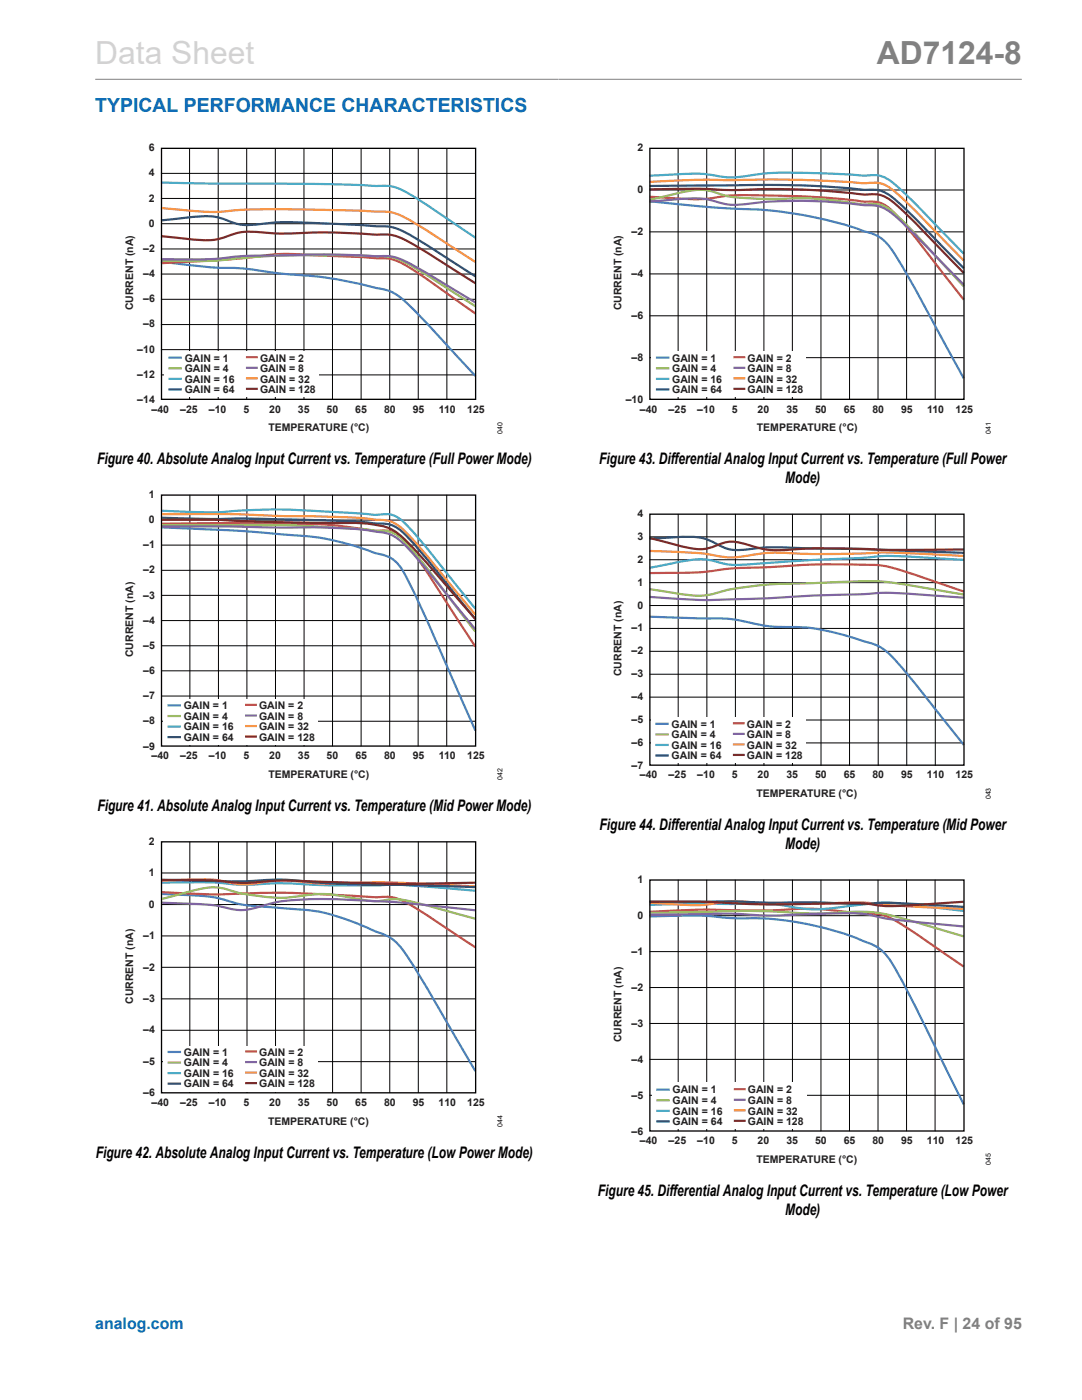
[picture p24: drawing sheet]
<svg xmlns="http://www.w3.org/2000/svg" width="216mm" height="279mm" viewBox="0 0 216 279" stroke-linecap="round" stroke-linejoin="round" font-family="sans-serif">
<defs><g id="words">
<text font-size="6.3" fill="#d3d3d3" x="19" y="12.7">Data Sheet</text>
<text font-size="6.3" fill="#808080" x="175" y="12.7">AD7124-8</text>
<text font-size="3.9" fill="#0067b8" x="19" y="22.3">TYPICAL PERFORMANCE CHARACTERISTICS</text>
<g font-size="3.2">
<text x="19.4" y="92.7">Figure 40. Absolute Analog Input Current vs. Temperature (Full Power Mode)</text>
<text x="119.6" y="92.7">Figure 43. Differential Analog Input Current vs. Temperature (Full Power</text>
<text x="156.7" y="96.5">Mode)</text>
<text x="19.4" y="161.9">Figure 41. Absolute Analog Input Current vs. Temperature (Mid Power Mode)</text>
<text x="119.6" y="165.7">Figure 44. Differential Analog Input Current vs. Temperature (Mid Power</text>
<text x="156.7" y="169.5">Mode)</text>
<text x="19.1" y="231.1">Figure 42. Absolute Analog Input Current vs. Temperature (Low Power Mode)</text>
<text x="119.3" y="238.7">Figure 45. Differential Analog Input Current vs. Temperature (Low Power</text>
<text x="156.7" y="242.5">Mode)</text>
</g>
<text font-size="3.2" fill="#0067b8" x="19" y="265.3">analog.com</text>
<text font-size="3.2" fill="#808080" x="180.1" y="265.3">Rev. F | 24 of 95</text>
<g font-size="2.1" fill="#231f20">
<text x="29.7" y="35.2">4</text>
<text x="29.7" y="30.2">6</text>
<text x="127.2" y="30.2">2</text>
<text x="29.7" y="40.2">2</text>
<text x="127.2" y="38.6">0</text>
<text x="29.7" y="45.3">0</text>
<text x="126" y="46.9">–2</text>
<text x="28.6" y="50.3">–2</text>
<text x="28.6" y="55.3">–4</text>
<text x="126" y="55.3">–4</text>
<text x="26.6" y="62" transform="rotate(-90 26.6 62)">CURRENT (nA)</text>
<text x="28.6" y="65.3">–8</text>
<text x="28.6" y="60.3">–6</text>
<text x="124" y="62" transform="rotate(-90 124 62)">CURRENT (nA)</text>
<text x="126" y="63.7">–6</text>
<text x="27.4" y="70.4">–10</text>
<text x="27.4" y="75.4">–12</text>
<text x="36.9" y="72.1">GAIN = 1</text>
<text x="36.9" y="74.2">GAIN = 4</text>
<text x="36.9" y="76.3">GAIN = 16</text>
<text x="51.9" y="72.1">GAIN = 2</text>
<text x="51.9" y="74.2">GAIN = 8</text>
<text x="51.9" y="76.3">GAIN = 32</text>
<text x="126" y="72">–8</text>
<text x="134.1" y="72.1">GAIN = 1</text>
<text x="134.1" y="74.2">GAIN = 4</text>
<text x="134.1" y="76.3">GAIN = 16</text>
<text x="149.2" y="72.1">GAIN = 2</text>
<text x="149.2" y="74.2">GAIN = 8</text>
<text x="149.2" y="76.3">GAIN = 32</text>
<text x="27.4" y="80.4">–14</text>
<text x="30.2" y="82.3">–40</text>
<text x="36" y="82.3">–25</text>
<text x="36.9" y="78.4">GAIN = 64</text>
<text x="41.7" y="82.3">–10</text>
<text x="48.6" y="82.3">5</text>
<text x="51.9" y="78.4">GAIN = 128</text>
<text x="53.7" y="82.3">20</text>
<text x="59.5" y="82.3">35</text>
<text x="65.2" y="82.3">50</text>
<text x="70.9" y="82.3">65</text>
<text x="76.6" y="82.3">80</text>
<text x="82.4" y="82.3">95</text>
<text x="87.6" y="82.3">110</text>
<text x="93.2" y="82.3">125</text>
<text x="124.8" y="80.4">–10</text>
<text x="127.7" y="82.3">–40</text>
<text x="133.4" y="82.3">–25</text>
<text x="134.1" y="78.4">GAIN = 64</text>
<text x="139.1" y="82.3">–10</text>
<text x="146" y="82.3">5</text>
<text x="149.2" y="78.4">GAIN = 128</text>
<text x="151.2" y="82.3">20</text>
<text x="156.9" y="82.3">35</text>
<text x="162.6" y="82.3">50</text>
<text x="168.4" y="82.3">65</text>
<text x="174.1" y="82.3">80</text>
<text x="179.8" y="82.3">95</text>
<text x="185" y="82.3">110</text>
<text x="190.7" y="82.3">125</text>
<text x="53.6" y="86.1">TEMPERATURE (°C)</text>
<text x="151" y="86.1">TEMPERATURE (°C)</text>
<text x="29.7" y="99.4">1</text>
<text x="29.7" y="104.4">0</text>
<text x="127.2" y="107.8">3</text>
<text x="127.2" y="103.2">4</text>
<text x="28.6" y="109.4">–1</text>
<text x="127.2" y="112.3">2</text>
<text x="28.6" y="119.5">–3</text>
<text x="28.6" y="114.5">–2</text>
<text x="127.2" y="116.9">1</text>
<text x="28.6" y="124.5">–4</text>
<text x="127.2" y="121.5">0</text>
<text x="26.6" y="131.2" transform="rotate(-90 26.6 131.2)">CURRENT (nA)</text>
<text x="28.6" y="129.5">–5</text>
<text x="126" y="130.6">–2</text>
<text x="126" y="126">–1</text>
<text x="28.6" y="134.5">–6</text>
<text x="124" y="135" transform="rotate(-90 124 135)">CURRENT (nA)</text>
<text x="126" y="135.2">–3</text>
<text x="28.6" y="139.6">–7</text>
<text x="36.7" y="141.5">GAIN = 1</text>
<text x="36.7" y="143.6">GAIN = 4</text>
<text x="51.7" y="141.5">GAIN = 2</text>
<text x="51.7" y="143.6">GAIN = 8</text>
<text x="126" y="139.7">–4</text>
<text x="28.6" y="149.6">–9</text>
<text x="28.6" y="144.6">–8</text>
<text x="36.7" y="145.7">GAIN = 16</text>
<text x="36.7" y="147.8">GAIN = 64</text>
<text x="51.7" y="145.7">GAIN = 32</text>
<text x="51.7" y="147.8">GAIN = 128</text>
<text x="126" y="148.8">–6</text>
<text x="126" y="144.3">–5</text>
<text x="134" y="145.2">GAIN = 1</text>
<text x="134" y="147.3">GAIN = 4</text>
<text x="134" y="149.4">GAIN = 16</text>
<text x="149" y="145.2">GAIN = 2</text>
<text x="149" y="147.3">GAIN = 8</text>
<text x="149" y="149.4">GAIN = 32</text>
<text x="30.2" y="151.5">–40</text>
<text x="36" y="151.5">–25</text>
<text x="41.7" y="151.5">–10</text>
<text x="48.6" y="151.5">5</text>
<text x="53.6" y="155.3">TEMPERATURE (°C)</text>
<text x="53.7" y="151.5">20</text>
<text x="59.5" y="151.5">35</text>
<text x="65.2" y="151.5">50</text>
<text x="70.9" y="151.5">65</text>
<text x="76.6" y="151.5">80</text>
<text x="82.4" y="151.5">95</text>
<text x="87.6" y="151.5">110</text>
<text x="93.2" y="151.5">125</text>
<text x="126" y="153.4">–7</text>
<text x="127.7" y="155.3">–40</text>
<text x="133.4" y="155.3">–25</text>
<text x="134" y="151.5">GAIN = 64</text>
<text x="139.1" y="155.3">–10</text>
<text x="146" y="155.3">5</text>
<text x="149" y="151.5">GAIN = 128</text>
<text x="151.2" y="155.3">20</text>
<text x="156.9" y="155.3">35</text>
<text x="162.6" y="155.3">50</text>
<text x="168.4" y="155.3">65</text>
<text x="174.1" y="155.3">80</text>
<text x="179.8" y="155.3">95</text>
<text x="184.9" y="155.3">110</text>
<text x="190.7" y="155.3">125</text>
<text x="150.9" y="159.1">TEMPERATURE (°C)</text>
<text x="29.7" y="168.6">2</text>
<text x="29.7" y="174.9">1</text>
<text x="127.2" y="176.2">1</text>
<text x="29.7" y="181.1">0</text>
<text x="127.2" y="183.4">0</text>
<text x="28.6" y="187.4">–1</text>
<text x="126" y="190.6">–1</text>
<text x="28.6" y="193.7">–2</text>
<text x="126" y="197.7">–2</text>
<text x="26.6" y="200.4" transform="rotate(-90 26.6 200.4)">CURRENT (nA)</text>
<text x="28.6" y="200">–3</text>
<text x="28.6" y="206.2">–4</text>
<text x="124" y="208" transform="rotate(-90 124 208)">CURRENT (nA)</text>
<text x="126" y="204.9">–3</text>
<text x="28.6" y="212.5">–5</text>
<text x="36.7" y="210.7">GAIN = 1</text>
<text x="36.7" y="212.8">GAIN = 4</text>
<text x="36.7" y="214.9">GAIN = 16</text>
<text x="51.7" y="210.7">GAIN = 2</text>
<text x="51.7" y="212.8">GAIN = 8</text>
<text x="51.7" y="214.9">GAIN = 32</text>
<text x="126" y="212.1">–4</text>
<text x="28.6" y="218.8">–6</text>
<text x="30.2" y="220.7">–40</text>
<text x="36" y="220.7">–25</text>
<text x="36.7" y="217">GAIN = 64</text>
<text x="41.7" y="220.7">–10</text>
<text x="48.6" y="220.7">5</text>
<text x="51.7" y="217">GAIN = 128</text>
<text x="53.7" y="220.7">20</text>
<text x="59.5" y="220.7">35</text>
<text x="65.2" y="220.7">50</text>
<text x="70.9" y="220.7">65</text>
<text x="76.6" y="220.7">80</text>
<text x="82.4" y="220.7">95</text>
<text x="87.5" y="220.7">110</text>
<text x="93.2" y="220.7">125</text>
<text x="126" y="219.3">–5</text>
<text x="134.2" y="218.2">GAIN = 1</text>
<text x="134.2" y="220.3">GAIN = 4</text>
<text x="149.2" y="218.2">GAIN = 2</text>
<text x="149.2" y="220.3">GAIN = 8</text>
<text x="53.5" y="224.5">TEMPERATURE (°C)</text>
<text x="126" y="226.4">–6</text>
<text x="134.2" y="222.4">GAIN = 16</text>
<text x="134.2" y="224.5">GAIN = 64</text>
<text x="149.2" y="222.4">GAIN = 32</text>
<text x="149.2" y="224.5">GAIN = 128</text>
<text x="127.7" y="228.4">–40</text>
<text x="133.4" y="228.4">–25</text>
<text x="139.1" y="228.4">–10</text>
<text x="146" y="228.4">5</text>
<text x="150.9" y="232.1">TEMPERATURE (°C)</text>
<text x="151.2" y="228.3">20</text>
<text x="156.9" y="228.4">35</text>
<text x="162.6" y="228.4">50</text>
<text x="168.4" y="228.4">65</text>
<text x="174.1" y="228.4">80</text>
<text x="179.8" y="228.3">95</text>
<text x="184.9" y="228.3">110</text>
<text x="190.7" y="228.4">125</text>
</g>
<g font-size="1.4">
<text x="100.2" y="86.5" transform="rotate(-90 100.2 86.5)">040</text>
<text x="197.7" y="86.5" transform="rotate(-90 197.7 86.5)">041</text>
<text x="100.2" y="155.7" transform="rotate(-90 100.2 155.7)">042</text>
<text x="197.7" y="159.5" transform="rotate(-90 197.7 159.5)">043</text>
<text x="100.2" y="224.9" transform="rotate(-90 100.2 224.9)">044</text>
<text x="197.7" y="232.5" transform="rotate(-90 197.7 232.5)">045</text>
</g>
</g></defs>
<path d="M19 15.8h184.9" fill="none" stroke="#808080" stroke-width=".2"/>
<g fill="none" stroke="#000" stroke-width=".2">
<path d="M32.1 39.6h62.8M32.1 34.6h62.8M37.8 29.6v50.2M43.5 29.6v50.2M49.2 29.6v50.2M54.9 29.6v50.2M60.7 29.6v50.2M66.3 29.6v50.2M72.1 29.6v50.2M77.8 29.6v50.2M83.5 29.6v50.2M89.2 29.6v50.2"/>
<path d="M32.1 59.7h62.8M32.1 54.7h62.8M32.1 49.7h62.8M32.1 44.6h62.8M32.1 74.8h62.8M32.1 69.8h62.8M32.1 64.8h62.8"/>
</g>
<path d="M32.1 52.2a114.1 114.1 0 0 0 16.4 1.4 151.7 151.7 0 0 0 15.3 1.6 117.3 117.3 0 0 1 14 2.9 20.2 20.2 0 0 1 6.1 5.1l11 11.8" fill="none" stroke="#4e80bd" stroke-width=".44"/>
<path d="M32.1 52.5l6.2-.3a160.6 160.6 0 0 0 16.9-1.5h3.7l16.2 .8a9.8 9.8 0 0 1 7.1 2.2l12.7 8.9" fill="none" stroke="#c0514e" stroke-width=".44"/>
<path d="M32.1 52a90 90 0 0 0 15.5-.5 255.8 255.8 0 0 1 28.2-.4 10.3 10.3 0 0 1 6.4 2l12.7 8" fill="none" stroke="#9bba5a" stroke-width=".44"/>
<path d="M32.1 51.7a101.9 101.9 0 0 0 17.2-.6l5.9-.1a185 185 0 0 1 20.6 .1 9.7 9.7 0 0 1 6.4 1.7l12.7 7.6" fill="none" stroke="#8065a2" stroke-width=".44"/>
<path d="M32.1 36.4l10.9 .2 20.8 .1 11.3 .4a9.5 9.5 0 0 1 7.1 1.9l12.7 8.4" fill="none" stroke="#4aabc5" stroke-width=".44"/>
<path d="M32.1 41.5l5.2 .5a41 41 0 0 0 11.2-.1l10.4-.1 15.4 .4a11.6 11.6 0 0 1 7 1.5l4.1 2.4 9.5 6.2" fill="none" stroke="#f79648" stroke-width=".44"/>
<path d="M32.1 44l3.1-.3a32.9 32.9 0 0 1 7.8-.4l1.6 .4a11.6 11.6 0 0 0 8 1 82.9 82.9 0 0 1 14.1 0l7.6 .4a12 12 0 0 1 7 1.5l4.1 2.4 9.5 6.2" fill="none" stroke="#2d4e76" stroke-width=".44"/>
<path d="M32.1 47.1l3.1 .3a34.4 34.4 0 0 0 7.8 .4l1.6-.4a13.1 13.1 0 0 1 8-1 78.8 78.8 0 0 0 11.2 0l4.9 .1 6.4 .3a9.9 9.9 0 0 1 7.1 1.8l12.7 7.9" fill="none" stroke="#782c2b" stroke-width=".44"/>
<path d="M32.2 29.6h62.7v50.1h-62.7z" fill="none" stroke="#000" stroke-width=".26"/>
<path d="M32.8 70.1h30.8v9.1h-30.8z" fill-rule="evenodd" fill="#fff"/>
<path d="M33.6 71.4h2.7M32.2 105.2l15.5 .7 8.4 .7a53.6 53.6 0 0 1 18.8 3.8 7.1 7.1 0 0 1 6.1 4.6 736.1 736.1 0 0 1 13.8 30.8" fill="none" stroke="#4e80bd" stroke-width=".44"/>
<path d="M49.1 71.3h2.3M32.2 104.5l14-.1 7.3 .1a127.9 127.9 0 0 1 16.1 .7l1.9 .2a16.6 16.6 0 0 0 6 .5 5.1 5.1 0 0 1 3.6 2.5l4.1 5.8 9.6 14.9" fill="none" stroke="#c0514e" stroke-width=".44"/>
<path d="M33.6 73.5h2.7M32.2 104.8h15.5a330 330 0 0 1 29.8 1.2 8.3 8.3 0 0 1 4.4 3.4l3.7 4.5 9.2 12.2" fill="none" stroke="#9bba5a" stroke-width=".44"/>
<path d="M49.1 73.4h2.3M32.2 105.1h14l9 .2a132.3 132.3 0 0 1 19.1 .7 8.7 8.7 0 0 1 6.1 2.4l4.2 4.6 10.2 12.6" fill="none" stroke="#8065a2" stroke-width=".44"/>
<path d="M33.6 75.6h2.7M32.2 101.9a93.8 93.8 0 0 0 17.1-.1 207 207 0 0 1 25 .9h1.3a5.3 5.3 0 0 1 5.5 2.1l4.5 5.1 9.2 11.6" fill="none" stroke="#4aabc5" stroke-width=".44"/>
<path d="M49.1 75.5h2.3M32.2 102.6h14l12.7 .4a148.9 148.9 0 0 1 18.6 .9 9.1 9.1 0 0 1 4.4 3.3l3.7 4.2 9.2 11.3" fill="none" stroke="#f79648" stroke-width=".44"/>
<path d="M33.6 77.7h2.7M32.2 103.3h1a226.4 226.4 0 0 0 16.9 .2l9.8 .2a201.5 201.5 0 0 1 17.6 .9 8.5 8.5 0 0 1 4.4 3.2l3.7 4.3 9.2 11.4" fill="none" stroke="#2d4e76" stroke-width=".44"/>
<path d="M49.1 77.6h2.3M32.2 103.7a216.1 216.1 0 0 1 19.6 .4l15 .3a29.1 29.1 0 0 1 11.1 1.1 22.3 22.3 0 0 1 6 5.5l10.9 12.5" fill="none" stroke="#782c2b" stroke-width=".44"/>
<g fill="none" stroke="#000" stroke-width=".2">
<path d="M37.9 98.8v50.1M43.6 98.8v50.1M49.3 98.8v50.1M55 98.8v50.1M60.7 98.8v50.1M66.4 98.8v50.1M72.1 98.8v50.1M77.8 98.8v50.1M83.4 98.8v50.1M89.1 98.8v50.1M32.2 118.8h62.6M32.2 113.8h62.6"/>
<path d="M32.2 108.8h62.6M32.2 103.8h62.6M32.2 138.9h62.6M32.2 133.9h62.6M32.2 128.9h62.6M32.2 123.8h62.6M32.2 143.9h62.6"/>
</g>
<path d="M32.6 139.5h30.8v9.1h-30.8z" fill-rule="evenodd" fill="#fff"/>
<path d="M33.4 140.8h2.7M32.2 178.4l4.1 .2a32.1 32.1 0 0 1 11.4 1.8l2.4 .4 6.9 .5a40.6 40.6 0 0 1 18 4.6 9.5 9.5 0 0 1 6.1 4.7l4.1 6.6 9.7 16.6" fill="none" stroke="#4e80bd" stroke-width=".44"/>
<path d="M48.9 140.7h2.4M32.2 178a147.3 147.3 0 0 0 21.3 .2l6.4 .1 15.2 .8a9.1 9.1 0 0 1 7.1 1.7l12.7 8.3" fill="none" stroke="#c0514e" stroke-width=".44"/>
<path d="M33.4 142.9h2.7M32.2 179.4l2-.5a37 37 0 0 1 8.8-1.8l.9 .1a42.5 42.5 0 0 0 14.1 1.9 27.7 27.7 0 0 1 10.8-.2 28.1 28.1 0 0 0 7 .9 11.9 11.9 0 0 1 6.5 .2l12.6 3.4" fill="none" stroke="#9bba5a" stroke-width=".44"/>
<path d="M48.9 142.8h2.4M32.2 180.1l5.1 .2a34.8 34.8 0 0 1 9.6 1.2 14.9 14.9 0 0 0 6.6-1 47.2 47.2 0 0 1 11.4-1.1l6.8 .3a244.1 244.1 0 0 1 23.2 2" fill="none" stroke="#8065a2" stroke-width=".44"/>
<path d="M33.4 145h2.7M32.2 176.1a105.5 105.5 0 0 1 16.3 .5h.8a76.3 76.3 0 0 1 14.5 0l7 .1a117.2 117.2 0 0 1 15 .3l9.1 .8" fill="none" stroke="#4aabc5" stroke-width=".44"/>
<path d="M48.9 144.9h2.4M32.2 175.8l4.1-.2a28.8 28.8 0 0 1 10.6 .8 19.6 19.6 0 0 0 6.6-.5 34 34 0 0 1 9.3 .4l3 .1a167.6 167.6 0 0 1 23.9 .2l5.2 .3" fill="none" stroke="#f79648" stroke-width=".44"/>
<path d="M33.4 147.1h2.7M32.2 175.6l6.2 .1a134.6 134.6 0 0 0 16.8-.2l1.8 .1a229.3 229.3 0 0 0 25.3 1l12.6 .4" fill="none" stroke="#2d4e76" stroke-width=".44"/>
<path d="M48.9 147h2.4M32.2 175.6a119.5 119.5 0 0 1 16.3 .6h.8a89.1 89.1 0 0 1 16.5-.2l13.6 .4 15.5-.2" fill="none" stroke="#782c2b" stroke-width=".44"/>
<path d="M32.2 98.8h62.7v50.1h-62.7z" fill="none" stroke="#000" stroke-width=".26"/>
<g fill="none" stroke="#000" stroke-width=".2">
<path d="M32.2 174.2h62.7M37.9 168v50.1M43.6 168v50.1M49.3 168v50.1M55 168v50.1M60.7 168v50.1M66.4 168v50.1M72.1 168v50.1M77.8 168v50.1M83.5 168v50.1M89.2 168v50.1M32.2 199.3h62.7"/>
<path d="M32.2 193h62.7M32.2 186.8h62.7M32.2 180.5h62.7M32.2 211.9h62.7M32.2 205.6h62.7"/>
</g>
<path d="M32.6 208.7h30.8v9.1h-30.8z" fill-rule="evenodd" fill="#fff"/>
<path d="M129.6 40.2l14 1.3a133.1 133.1 0 0 1 14.8 1.1 79 79 0 0 1 16.6 4.4 11.3 11.3 0 0 1 4.2 4.8l4 7 9.1 16.7M33.4 209.9h2.7" fill="none" stroke="#4e80bd" stroke-width=".44"/>
<path d="M129.6 39.3l4.1 .2a34.8 34.8 0 0 0 11.4-.4l6.7-.1a181.5 181.5 0 0 1 21.2 1.3 5.8 5.8 0 0 1 5.6 2.4l3.5 4 10.2 13.1M48.9 209.8h2.4" fill="none" stroke="#c0514e" stroke-width=".44"/>
<path d="M129.6 39.9l2.1-.5a37 37 0 0 1 8.8-1.5l.8 .1a23.4 23.4 0 0 0 7.1 1.5 136.5 136.5 0 0 0 12.9 .1l5.9 .5a31.9 31.9 0 0 0 7.1 .6 5.7 5.7 0 0 1 4.3 2l3.8 3.7 9.9 10.8M33.4 212.1h2.7" fill="none" stroke="#9bba5a" stroke-width=".44"/>
<path d="M129.6 40.2l3.1-.2a27.9 27.9 0 0 1 9.4 0 13.9 13.9 0 0 0 7.9 .6 101 101 0 0 1 23.2 .4 6.7 6.7 0 0 1 5.4 2.1l3.8 3.6 9.9 10.1M48.9 212h2.4" fill="none" stroke="#8065a2" stroke-width=".44"/>
<path d="M129.6 35.1l4.1-.2a35.8 35.8 0 0 1 11.4 .5 45.1 45.1 0 0 0 7.6-.8 202.8 202.8 0 0 1 20.4 .4 6 6 0 0 1 5.5 1.9l3.8 3.5 9.9 10.2M33.4 214.2h2.7" fill="none" stroke="#4aabc5" stroke-width=".44"/>
<path d="M129.6 36.3a173.7 173.7 0 0 1 17.9-.4l9.8-.1 10.9 .5a31.1 31.1 0 0 0 6.7 .2 7.7 7.7 0 0 1 4.6 2.5l4 3.9 8.8 9.1M48.9 214.1h2.4" fill="none" stroke="#f79648" stroke-width=".44"/>
<path d="M129.6 37.1l21.3-.2a199.5 199.5 0 0 1 22.3 1 6.3 6.3 0 0 1 5.4 2l3.8 3.5 9.9 10.1M33.4 216.3h2.7" fill="none" stroke="#2d4e76" stroke-width=".44"/>
<path d="M129.6 37.8a189.8 189.8 0 0 1 17.1 .1 146.6 146.6 0 0 1 25.8 .9 6.8 6.8 0 0 1 6.1 1.9l3.8 3.6 9.9 10.2M48.9 216.2h2.4" fill="none" stroke="#782c2b" stroke-width=".44"/>
<path d="M32.2 168h62.7v50.1h-62.7z" fill="none" stroke="#000" stroke-width=".26"/>
<g fill="none" stroke="#000" stroke-width=".2">
<path d="M129.6 37.9h62.7M135.3 29.6v50.1M141 29.6v50.1M146.7 29.6v50.1M152.4 29.6v50.1M158.1 29.6v50.1M163.8 29.6v50.1M169.5 29.6v50.1M175.2 29.6v50.1M180.9 29.6v50.1M186.6 29.6v50.1M129.6 54.7h62.7"/>
<path d="M129.6 46.3h62.7M129.6 71.4h62.7M129.6 63h62.7"/>
</g>
<path d="M130 70.1h30.8v9.1h-30.8z" fill-rule="evenodd" fill="#fff"/>
<path d="M130.9 71.4h2.7M129.6 123.1l11.7 .3a28.7 28.7 0 0 1 9.6 1.1 43 43 0 0 0 9.4 .7 61.8 61.8 0 0 1 15.3 3.9 30.3 30.3 0 0 1 6.5 6.7l10.2 12.9" fill="none" stroke="#4e80bd" stroke-width=".44"/>
<path d="M146.4 71.3h2.3M129.6 114.4a83.3 83.3 0 0 0 15.5-.9l7.6-.3a166.2 166.2 0 0 1 23.3-.3 131.3 131.3 0 0 1 15.1 4.7l1.2 .5" fill="none" stroke="#c0514e" stroke-width=".44"/>
<path d="M130.9 73.5h2.7M129.6 117.6l3.1 .5a24.1 24.1 0 0 0 9.4 .5 59.7 59.7 0 0 1 16.2-2.1l4-.1a129.5 129.5 0 0 1 14.6-.3l15.4 2.6" fill="none" stroke="#9bba5a" stroke-width=".44"/>
<path d="M146.4 73.4h2.3M129.6 119.1a122.5 122.5 0 0 0 20.5 .4l12.2-.6 11-.4a73.3 73.3 0 0 1 13.9 .4l5.1 .4" fill="none" stroke="#8065a2" stroke-width=".44"/>
<path d="M130.9 75.6h2.7M192.3 111.7l-10.2-.6a51.2 51.2 0 0 0-11.1 .3l-8.7 .3-10.5 .7a22.9 22.9 0 0 1-8.2-.1 12.8 12.8 0 0 0-7.8-.2l-6.2 1.2" fill="none" stroke="#4aabc5" stroke-width=".44"/>
<path d="M146.4 75.5h2.3M129.6 110a86 86 0 0 1 15.5 1.2 42.2 42.2 0 0 0 7.6-.8l1.8-.1a256.5 256.5 0 0 0 23.4 0l14.4 .7" fill="none" stroke="#f79648" stroke-width=".44"/>
<path d="M130.9 77.7h2.7M129.6 107.5l2.1-.1a37.1 37.1 0 0 1 8.7 0l1.5 .6a9.7 9.7 0 0 0 6.5 1.7 56 56 0 0 1 12.9-.3l11.3 .2 19.7 .7" fill="none" stroke="#2d4e76" stroke-width=".44"/>
<path d="M146.4 77.6h2.3M129.6 107.4l2.1 .5a42.7 42.7 0 0 0 7.8 1.7 12.7 12.7 0 0 0 5-1.3 9.2 9.2 0 0 1 5.6 .7 20.4 20.4 0 0 0 9.2 .6 255.2 255.2 0 0 1 19.5 .2l13.5-.1" fill="none" stroke="#782c2b" stroke-width=".44"/>
<path d="M129.7 29.6h62.7v50.1h-62.7z" fill="none" stroke="#000" stroke-width=".26"/>
<g fill="none" stroke="#000" stroke-width=".2">
<path d="M129.6 116.3h62.7M129.6 111.7h62.7M129.6 107.1h62.7M135.3 102.6v50.2M141 102.6v50.2M146.7 102.6v50.2M152.4 102.6v50.2M158.1 102.6v50.2M163.8 102.6v50.2M169.5 102.6v50.2M175.2 102.6v50.2M180.9 102.6v50.2"/>
<path d="M186.6 102.6v50.2M129.6 139.1h62.7M129.6 134.6h62.7M129.6 130h62.7M129.6 125.4h62.7M129.6 120.8h62.7M129.6 148.3h62.7M129.6 143.7h62.7"/>
</g>
<path d="M129.9 143.2h30.8v9.1h-30.8z" fill-rule="evenodd" fill="#fff"/>
<path d="M130.8 144.4h2.7M129.6 182.9a84.9 84.9 0 0 1 15.5 .3h.9a62.7 62.7 0 0 1 29 5.8 12.6 12.6 0 0 1 4.2 5.3l4 7.7 9.1 18.4" fill="none" stroke="#4e80bd" stroke-width=".44"/>
<path d="M146.2 144.3h2.4M129.6 182a232.6 232.6 0 0 1 23-.3h1.9a62.5 62.5 0 0 1 17.3 .7h.8a9.4 9.4 0 0 1 7 1.9l12.7 8.6" fill="none" stroke="#c0514e" stroke-width=".44"/>
<path d="M130.8 146.6h2.7M129.6 182.1h9.9a177 177 0 0 1 22.8 .2l3.9-.1a33.9 33.9 0 0 1 15.9 1.6l10.2 3.1" fill="none" stroke="#9bba5a" stroke-width=".44"/>
<path d="M146.2 146.5h2.4M129.6 182.6l7.2-.1a133.3 133.3 0 0 1 16.7 .2l3.8-.1a166.7 166.7 0 0 1 15.3-.2l.7 .1a75.8 75.8 0 0 0 13.9 1.9l5.1 .5" fill="none" stroke="#8065a2" stroke-width=".44"/>
<path d="M130.8 148.7h2.7M129.6 180.6h1a232.1 232.1 0 0 1 16.9-.2h.9a35.7 35.7 0 0 1 10.9 .8 41.1 41.1 0 0 0 11.7-.6h.8a31.1 31.1 0 0 1 10.3 0l10.2 1.2" fill="none" stroke="#4aabc5" stroke-width=".44"/>
<path d="M146.2 148.6h2.4M129.6 180.2l4.1 .2a33.3 33.3 0 0 0 11.4-.5l1.6-.1a175.8 175.8 0 0 0 24.3 .3h.8a245.4 245.4 0 0 0 20.5 1.3" fill="none" stroke="#f79648" stroke-width=".44"/>
<path d="M130.8 150.8h2.7M129.6 180h9a181.6 181.6 0 0 1 15.9 .2 189.7 189.7 0 0 1 17.3 .2h1.5a79 79 0 0 1 13.9 .3l5.1 .3" fill="none" stroke="#2d4e76" stroke-width=".44"/>
<path d="M146.2 150.7h2.4M129.6 180a295.2 295.2 0 0 1 23 .5l14.6-.2a34.3 34.3 0 0 1 8.8 .5h3.8l12.5-.8" fill="none" stroke="#782c2b" stroke-width=".44"/>
<path d="M129.7 102.6h62.7v50.1h-62.7zM129.7 175.6h62.7v50.1h-62.7z" fill="none" stroke="#000" stroke-width=".26"/>
<g fill="none" stroke="#000" stroke-width=".2">
<path d="M135.3 175.6v50.2M141 175.6v50.2M146.7 175.6v50.2M152.4 175.6v50.2M158.1 175.6v50.2M163.8 175.6v50.2M169.5 175.6v50.2M175.2 175.6v50.2M180.9 175.6v50.2M186.6 175.6v50.2M129.6 197.1h62.7M129.6 189.9h62.7"/>
<path d="M129.6 182.7h62.7M129.6 218.6h62.7M129.6 211.4h62.7M129.6 204.3h62.7"/>
</g>
<path d="M130.1 216h30.8v9.3h-30.8z" fill-rule="evenodd" fill="#fff"/>
<path d="M131 217.5h2.6" fill="none" stroke="#4e80bd" stroke-width=".44"/>
<path d="M146.4 217.4h2.4" fill="none" stroke="#c0514e" stroke-width=".44"/>
<path d="M131 219.6h2.6" fill="none" stroke="#9bba5a" stroke-width=".44"/>
<path d="M146.4 219.5h2.4" fill="none" stroke="#8065a2" stroke-width=".44"/>
<path d="M131 221.7h2.6" fill="none" stroke="#4aabc5" stroke-width=".44"/>
<path d="M146.4 221.6h2.4" fill="none" stroke="#f79648" stroke-width=".44"/>
<path d="M131 223.8h2.6" fill="none" stroke="#2d4e76" stroke-width=".44"/>
<path d="M146.4 223.7h2.4" fill="none" stroke="#782c2b" stroke-width=".44"/>
<use href="#words"/>
</svg>
